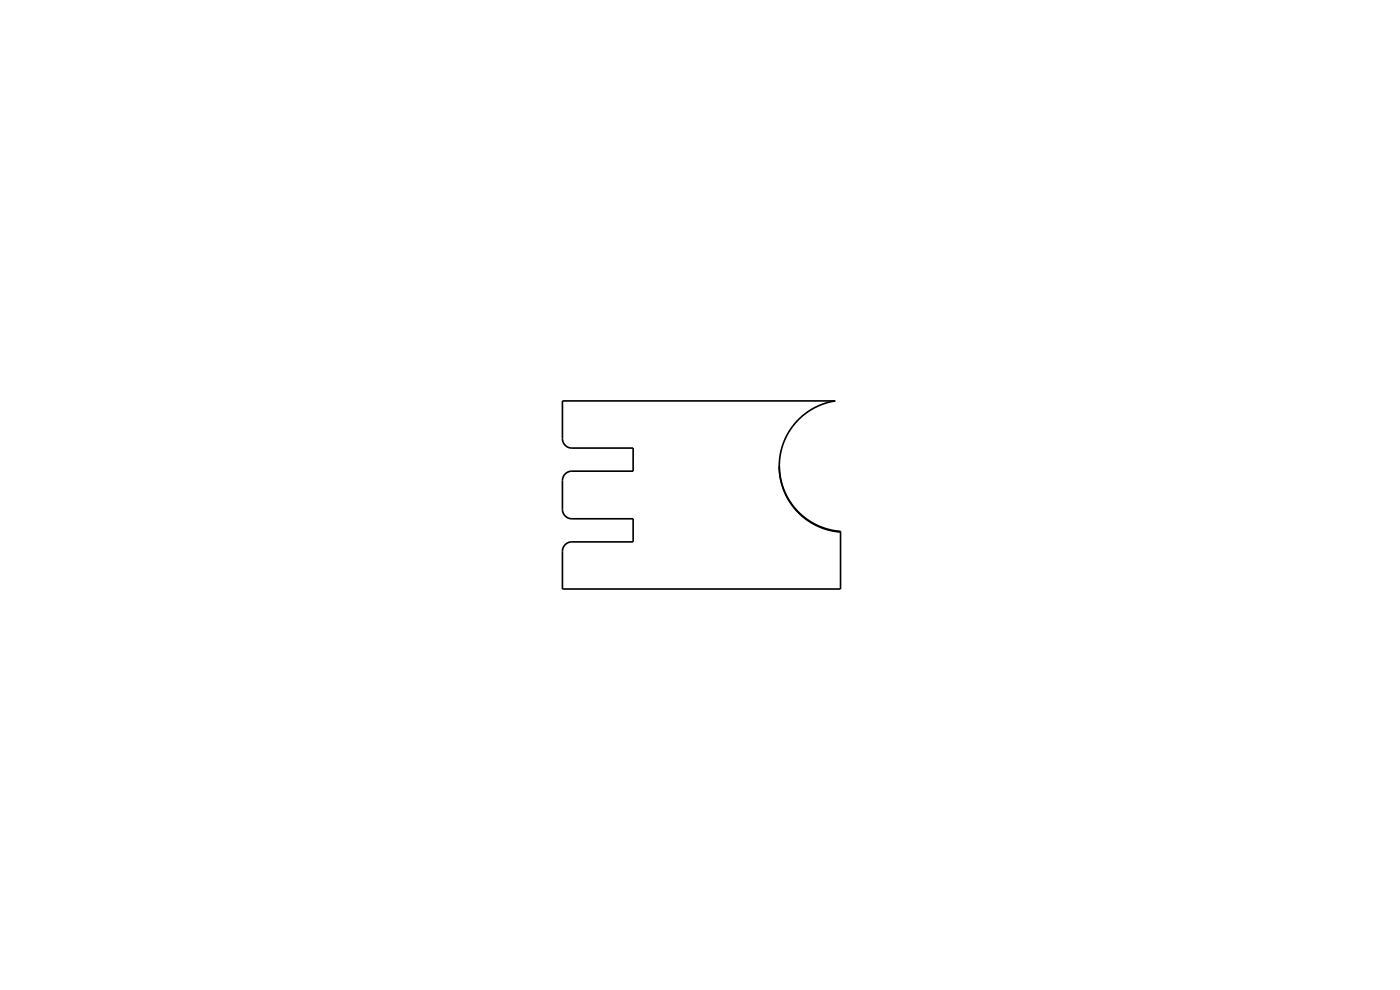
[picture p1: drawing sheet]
<svg xmlns="http://www.w3.org/2000/svg" width="297mm" height="210mm" viewBox="0 0 297 210" stroke-linecap="round" stroke-linejoin="round" font-family="sans-serif">
<path d="M165.3 98.8l.3 2.7 .7 2.4 1.1 2.3 1.7 2.1 2.1 1.8 2.1 1.3 2.6 .9 2.4 .4v12.2h-59v-8a2 2 0 0 1 2-2h13v-4.9h-13a2.01 2.01 0 0 1-2-2v-6.1a2 2 0 0 1 2-2h13v-4.9h-13a2 2 0 0 1-2-2v-8h57.9l-2.4 .6-2.5 1.2-2.1 1.4-1.7 1.8-1.5 2.3-1 2.3-.6 2.4-.1 2.4 .3 2.2 .8 2.6 1.1 2.3 1.7 2.1 1.9 1.7 2.2 1.2 2.3 .9 2.7 .5" fill="none" stroke="#000" stroke-width=".35"/>
</svg>
